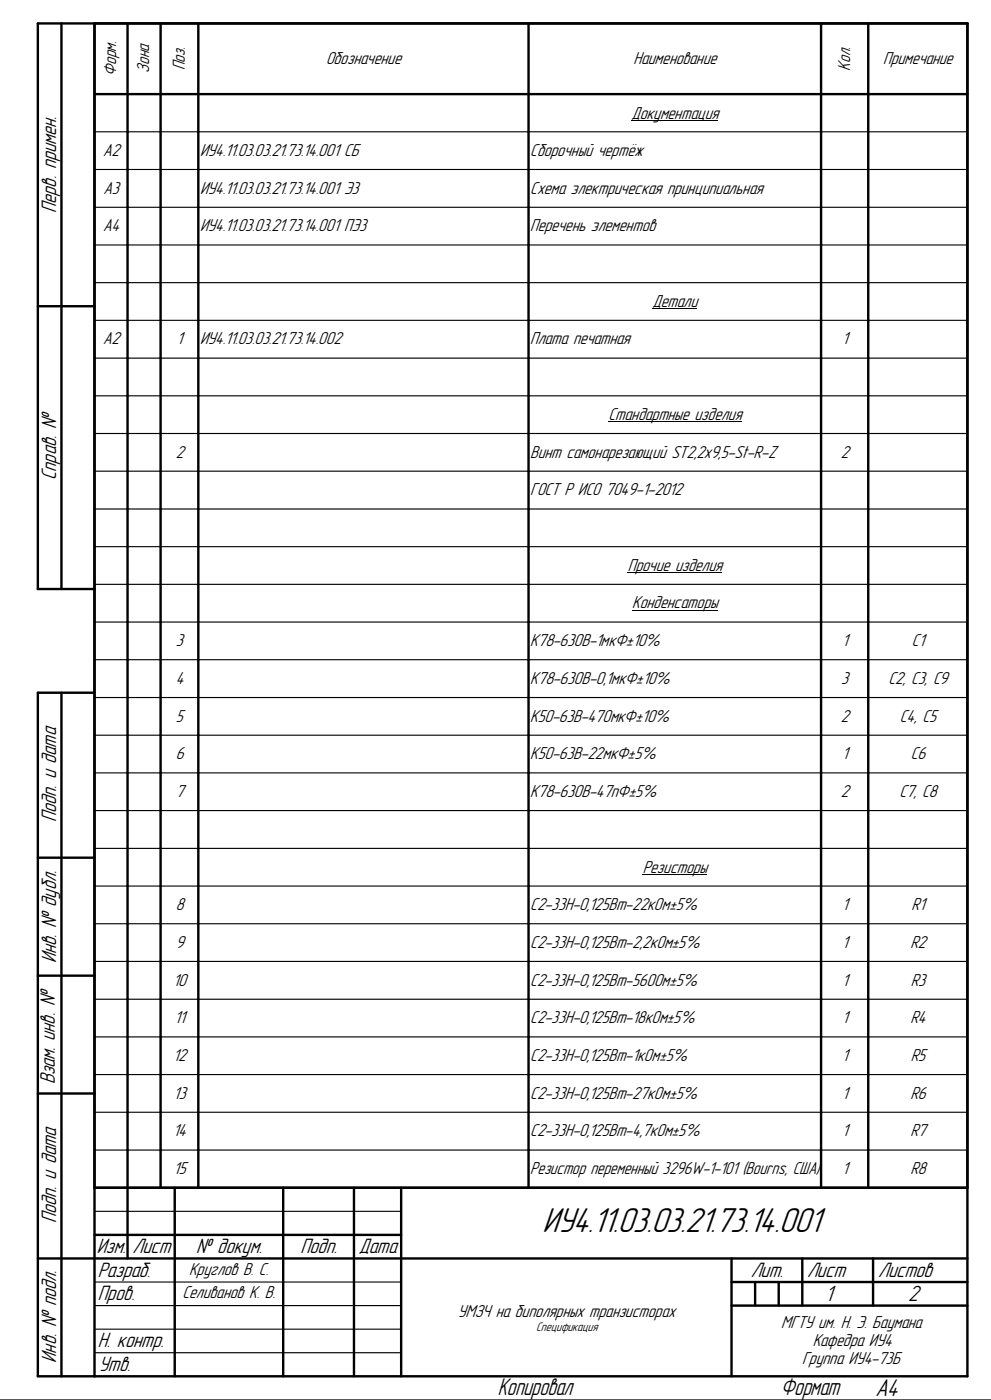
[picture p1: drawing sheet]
<svg xmlns="http://www.w3.org/2000/svg" width="297mm" height="420mm" viewBox="0 0 297 420" stroke-linecap="round" stroke-linejoin="round" font-family="sans-serif">
<defs><g id="words">
<text font-size="9.9" x="162.6" y="369.4">ИУ4.11.03.03.21.73.14.001</text>
<text font-size="6.9" x="262.4" y="418.8">A4</text>
<g font-size="6.8">
<text x="149.2" y="418.4">Копировал</text>
<text x="234" y="418.4">Формат</text>
</g>
<g font-size="6.3">
<text x="247.3" y="390.1">1</text>
<text x="272.2" y="390.3">2</text>
</g>
<g font-size="5.9">
<text x="16.8" y="63.9" transform="rotate(-90 16.8 63.9)">Перв. примен.</text>
<text x="16.8" y="144" transform="rotate(-90 16.8 144)">Справ. №</text>
<text x="16.8" y="246.6" transform="rotate(-90 16.8 246.6)">Подп. и дата</text>
<text x="16.8" y="288.9" transform="rotate(-90 16.8 288.9)">Инв. № дубл.</text>
<text x="16.4" y="325.3" transform="rotate(-90 16.4 325.3)">Взам. инв. №</text>
<text x="16.8" y="366.9" transform="rotate(-90 16.8 366.9)">Подп. и дата</text>
<text x="29" y="375.9">Изм. Лист</text>
<text x="58.8" y="375.9">№ докум.</text>
<text x="90.1" y="375.9">Подп.</text>
<text x="107.6" y="375.9">Дата</text>
<text x="29.3" y="382.9">Разраб.</text>
<text x="225" y="382.9">Лит.</text>
<text x="241.9" y="382.9">Лист</text>
<text x="263.2" y="382.9">Листов</text>
<text x="29.3" y="390">Пров.</text>
<text x="29.3" y="404.2">Н. контр.</text>
<text x="16.8" y="408.8" transform="rotate(-90 16.8 408.8)">Инв. № подл.</text>
<text x="29.6" y="411.2">Утв.</text>
</g>
<g font-size="4.9">
<text x="34.8" y="22.8" transform="rotate(-90 34.8 22.8)">Форм.</text>
<text x="44.7" y="21.8" transform="rotate(-90 44.7 21.8)">Зона</text>
<text x="55.4" y="21.1" transform="rotate(-90 55.4 21.1)">Поз.</text>
<text x="97.7" y="19.2">Обозначение</text>
<text x="189.9" y="19.2">Наименование</text>
<text x="254.8" y="21.2" transform="rotate(-90 254.8 21.2)">Кол.</text>
<text x="264.7" y="19.2">Примечание</text>
<text x="189.2" y="35.6">Документация</text>
<text x="30.9" y="46.8">А2</text>
<text x="59.9" y="46.8">ИУ4.11.03.03.21.73.14.001 СБ</text>
<text x="158.9" y="46.8">Сборочный чертёж</text>
<text x="31" y="58.1">А3</text>
<text x="59.9" y="58.1">ИУ4.11.03.03.21.73.14.001 Э3</text>
<text x="158.9" y="58.1">Схема электрическая принципиальная</text>
<text x="30.9" y="69.4">А4</text>
<text x="59.9" y="69.4">ИУ4.11.03.03.21.73.14.001 ПЭ3</text>
<text x="158.9" y="69.4">Перечень элементов</text>
<text x="195.6" y="92">Детали</text>
<text x="30.9" y="103.3">А2</text>
<text x="53" y="103.3">1</text>
<text x="59.9" y="103.3">ИУ4.11.03.03.21.73.14.002</text>
<text x="158.9" y="103.3">Плата печатная</text>
<text x="252.4" y="103.3">1</text>
<text x="182.3" y="126">Стандартные изделия</text>
<text x="52.7" y="137.3">2</text>
<text x="158.9" y="137.3">Винт самонарезающий ST2,2x9,5-St-R-Z</text>
<text x="252.1" y="137.3">2</text>
<text x="158.9" y="148.6">ГОСТ Р ИСО 7049-1-2012</text>
<text x="188.2" y="171.2">Прочие изделия</text>
<text x="189.5" y="182.5">Конденсаторы</text>
<text x="52.7" y="193.8">3</text>
<text x="158.9" y="193.8">К78-630В-1мкФ±10%</text>
<text x="252.4" y="193.8">1</text>
<text x="273.3" y="193.8">C1</text>
<text x="52.7" y="205.1">4</text>
<text x="158.9" y="205.1">К78-630В-0,1мкФ±10%</text>
<text x="252.1" y="205.1">3</text>
<text x="266.3" y="205.1">C2, C3, С9</text>
<text x="52.7" y="216.5">5</text>
<text x="158.9" y="216.5">К50-63В-470мкФ±10%</text>
<text x="252.1" y="216.5">2</text>
<text x="269.7" y="216.5">C4, C5</text>
<text x="52.7" y="227.8">6</text>
<text x="158.9" y="227.8">К50-63В-22мкФ±5%</text>
<text x="252.4" y="227.8">1</text>
<text x="273" y="227.8">C6</text>
<text x="52.7" y="239.1">7</text>
<text x="158.9" y="239.1">К78-630В-47пФ±5%</text>
<text x="252.1" y="239.1">2</text>
<text x="269.6" y="239.1">C7, C8</text>
<text x="192.6" y="261.7">Резисторы</text>
<text x="52.7" y="273.1">8</text>
<text x="158.9" y="273.1">C2-33Н-0,125Вт-22кОм±5%</text>
<text x="252.4" y="273.1">1</text>
<text x="273.2" y="273.1">R1</text>
<text x="52.7" y="284.4">9</text>
<text x="158.9" y="284.4">C2-33Н-0,125Вт-2,2кОм±5%</text>
<text x="252.4" y="284.4">1</text>
<text x="272.8" y="284.4">R2</text>
<text x="51.9" y="295.7">10</text>
<text x="158.9" y="295.7">C2-33Н-0,125Вт-560Ом±5%</text>
<text x="252.4" y="295.7">1</text>
<text x="273" y="295.7">R3</text>
<text x="52.3" y="307">11</text>
<text x="158.9" y="307">C2-33Н-0,125Вт-18кОм±5%</text>
<text x="252.4" y="307">1</text>
<text x="272.8" y="307">R4</text>
<text x="51.9" y="318.3">12</text>
<text x="158.9" y="318.3">C2-33Н-0,125Вт-1кОм±5%</text>
<text x="252.4" y="318.3">1</text>
<text x="273" y="318.3">R5</text>
<text x="52" y="329.6">13</text>
<text x="158.9" y="329.6">C2-33Н-0,125Вт-27кОм±5%</text>
<text x="252.4" y="329.6">1</text>
<text x="272.8" y="329.6">R6</text>
<text x="51.9" y="340.9">14</text>
<text x="158.9" y="340.9">C2-33Н-0,125Вт-4,7кОм±5%</text>
<text x="252.4" y="340.9">1</text>
<text x="272.8" y="340.9">R7</text>
<text x="52" y="352.1">15</text>
<text x="158.9" y="352.1">Резистор переменный 3296W-1-101 (Bourns, США)</text>
<text x="252.4" y="352.1">1</text>
<text x="272.8" y="352.1">R8</text>
<text x="56.7" y="382.6">Круглов В. С.</text>
<text x="54.7" y="389.5">Селиванов К. В.</text>
<text x="137.2" y="395.1">УМЗЧ на биполярных транзисторах</text>
<text x="234.1" y="398.4">МГТУ им. Н. Э. Баумана</text>
<text x="243.6" y="403.9">Кафедра ИУ4</text>
<text x="240.4" y="409.3">Группа ИУ4-73Б</text>
</g>
<text font-size="3.5" x="160.7" y="399.3">Спецификация</text>
</g></defs>
<g fill="none" stroke="#000" stroke-width=".72">
<path d="M18.4 7v169.7M28.3 7v405.9M38.2 7v370.5M48.1 7v349.3M59.4 7v349.3M158.4 7v349.3M246.1 7v349.3M260.2 7v349.3M28.3 28.2h261.6M11.3 91.9h17M28.3 176.7h-17v-169.7h278.6v405.9h-278.6v-205.1h17M18.4 207.8v205.1"/>
<path d="M11.3 257.3h17M11.3 292.7h17M11.3 328h17M28.3 356.3h261.6M52.4 356.3v56.6M84.9 356.3v56.6M106.1 356.3v56.6M120.2 356.3v56.6M11.3 377.5h278.6M28.3 370.5h91.9M219.2 377.5v35.4M240.5 377.5v14.2"/>
<path d="M261.7 377.5v14.2M219.2 384.6h70.7M219.2 391.7h70.7M226.3 384.6v7.1M233.4 384.6v7.1"/>
</g>
<path d="M189.2 36.2h26.1M195.6 92.6h13.4M182.3 126.6h39.9M188.2 171.8h28.2M189.5 183.1h25.6M192.6 262.3h19.4M0 419.9h297" fill="none" stroke="#000" stroke-width=".3"/>
<g fill="none" stroke="#000" stroke-width=".34">
<path d="M28.3 39.5h261.6M28.3 50.8h261.6M28.3 62.2h261.6M28.3 73.5h261.6M28.3 84.8h261.6M28.3 96.1h261.6M28.3 107.4h261.6M28.3 118.7h261.6M28.3 130h261.6M28.3 141.4h261.6M28.3 152.7h261.6M28.3 164h261.6"/>
<path d="M28.3 175.3h261.6M28.3 186.6h261.6M28.3 197.9h261.6M28.3 209.3h261.6M28.3 220.6h261.6M28.3 231.9h261.6M28.3 243.2h261.6M28.3 254.5h261.6M28.3 265.8h261.6M28.3 277.1h261.6M28.3 288.4h261.6M28.3 299.8h261.6"/>
<path d="M28.3 311.1h261.6M28.3 322.4h261.6M28.3 333.7h261.6M28.3 345h261.6M28.3 363.4h91.9M28.3 384.6h91.9M28.3 391.7h91.9M28.3 398.7h91.9M28.3 405.8h91.9"/>
</g>
<use href="#words"/>
</svg>
